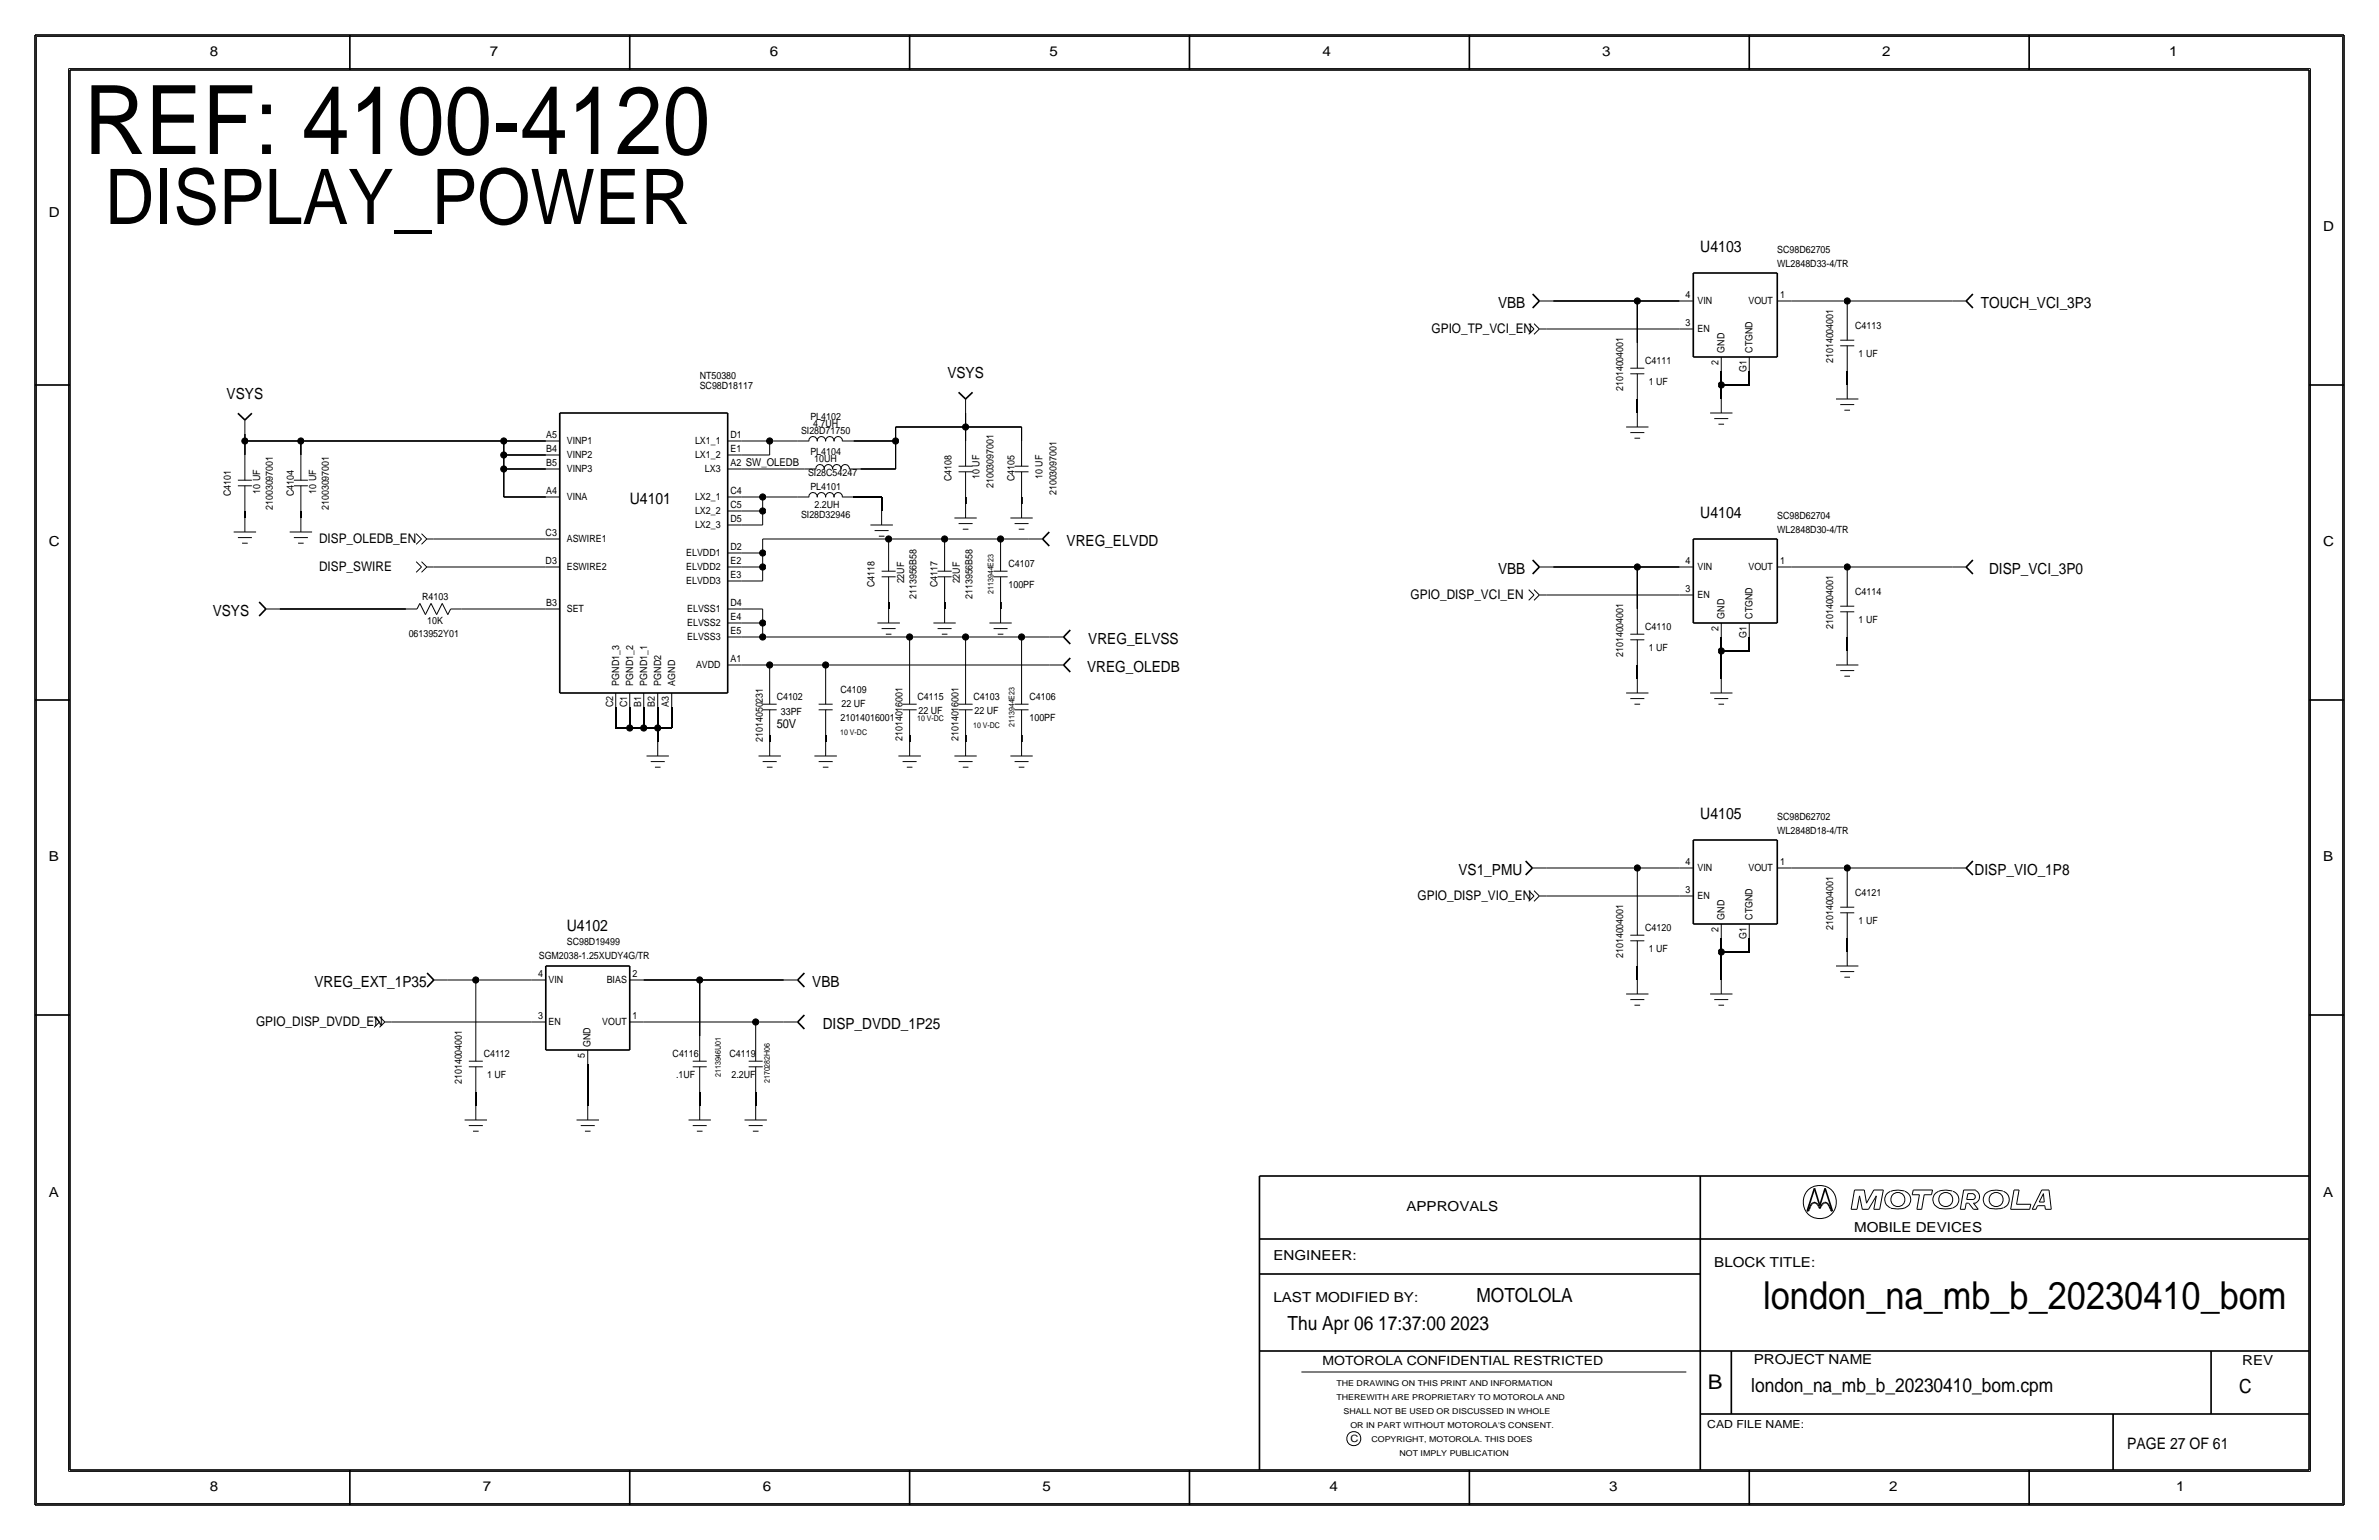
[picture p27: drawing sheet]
<svg xmlns="http://www.w3.org/2000/svg" width="432mm" height="279mm" viewBox="0 0 432 279" stroke-linecap="round" stroke-linejoin="round" font-family="sans-serif">
<defs><g id="words">
<text font-size="17.4" x="15.2" y="27.9">REF: 4100-4120</text>
<text font-size="13.9" x="19" y="40.6">DISPLAY_POWER</text>
<text font-size="7" x="320" y="237.5">london_na_mb_b_20230410_bom</text>
<text font-size="3.7" x="310" y="252.1">B</text>
<g font-size="3.5">
<text x="268" y="236.2">MOTOLOLA</text>
<text x="233.7" y="241.3">Thu Apr 06 17:37:00 2023</text>
<text x="317.9" y="252.6">london_na_mb_b_20230410_bom.cpm</text>
<text x="406.4" y="252.7">C</text>
</g>
<g font-size="2.9">
<text x="308.6" y="45.7">U4103</text>
<text x="114.3" y="91.4">U4101</text>
<text x="308.6" y="94">U4104</text>
<text x="308.6" y="148.6">U4105</text>
<text x="102.9" y="168.9">U4102</text>
<text x="386.1" y="262.9">PAGE 27 OF 61</text>
</g>
<g font-size="2.8">
<text x="271.9" y="55.9">VBB</text>
<text x="359.5" y="55.9">TOUCH_VCI_3P3</text>
<text x="172" y="68.6">VSYS</text>
<text x="41.1" y="72.4">VSYS</text>
<text x="193.6" y="99.1">VREG_ELVDD</text>
<text x="271.9" y="104.1">VBB</text>
<text x="361" y="104.1">DISP_VCI_3P0</text>
<text x="38.6" y="111.8">VSYS</text>
<text x="197.5" y="116.8">VREG_ELVSS</text>
<text x="197.3" y="121.9">VREG_OLEDB</text>
<text x="264.7" y="158.8">VS1_PMU</text>
<text x="358.4" y="158.8">DISP_VIO_1P8</text>
<text x="57.1" y="179.1">VREG_EXT_1P35</text>
<text x="147.4" y="179.1">VBB</text>
<text x="149.3" y="186.7">DISP_DVDD_1P25</text>
</g>
<g font-size="2.5">
<text x="38.1" y="10.2">8</text>
<text x="88.9" y="10.2">7</text>
<text x="139.7" y="10.2">6</text>
<text x="190.5" y="10.2">5</text>
<text x="240" y="10.2">4</text>
<text x="290.8" y="10.2">3</text>
<text x="341.6" y="10.2">2</text>
<text x="393.7" y="10.2">1</text>
<text x="8.9" y="39.4">D</text>
<text x="421.6" y="41.9">D</text>
<text x="8.9" y="99.1">C</text>
<text x="421.6" y="99.1">C</text>
<text x="8.9" y="156.2">B</text>
<text x="421.6" y="156.2">B</text>
<text x="8.9" y="217.2">A</text>
<text x="255.3" y="219.7">APPROVALS</text>
<text x="421.6" y="217.2">A</text>
<text x="336.5" y="223.5">MOBILE DEVICES</text>
<text x="231.1" y="228.6">ENGINEER:</text>
<text x="311.1" y="229.9">BLOCK TITLE:</text>
<text x="231.1" y="236.2">LAST MODIFIED BY:</text>
<text x="318.3" y="247.5">PROJECT NAME</text>
<text x="407" y="247.6">REV</text>
<text x="38.1" y="270.5">8</text>
<text x="87.6" y="270.5">7</text>
<text x="138.4" y="270.5">6</text>
<text x="189.2" y="270.5">5</text>
<text x="241.3" y="270.5">4</text>
<text x="292.1" y="270.5">3</text>
<text x="342.9" y="270.5">2</text>
<text x="395" y="270.5">1</text>
</g>
<g font-size="2.4">
<text x="259.8" y="60.5">GPIO_TP_VCI_EN</text>
<text x="57.9" y="98.6">DISP_OLEDB_EN</text>
<text x="57.9" y="103.6">DISP_SWIRE</text>
<text x="256" y="108.7">GPIO_DISP_VCI_EN</text>
<text x="257.3" y="163.3">GPIO_DISP_VIO_EN</text>
<text x="46.5" y="186.2">GPIO_DISP_DVDD_EN</text>
</g>
<g font-size="2.3">
<text x="141" y="132.1">50V</text>
<text x="240" y="247.6">MOTOROLA CONFIDENTIAL RESTRICTED</text>
</g>
<text font-size="2" x="309.9" y="259.1">CAD FILE NAME:</text>
<g font-size="1.8">
<text x="322.6" y="46">SC98D62705</text>
<text x="322.6" y="48.5">WL2848D33-4/TR</text>
<text x="305.9" y="59.2">3</text>
<text x="305.9" y="54.1">4</text>
<text x="308.1" y="55.2">VIN</text>
<text x="317.3" y="55.2">VOUT</text>
<text x="323.1" y="54.1">1</text>
<text x="336.7" y="59.7">C4113</text>
<text x="308.1" y="60.3">EN</text>
<text x="313" y="64" transform="rotate(-90 313 64)">GND</text>
<text x="318.1" y="64" transform="rotate(-90 318.1 64)">CTGND</text>
<text x="332.7" y="65.9" transform="rotate(-90 332.7 65.9)">21014004001</text>
<text x="337.3" y="64.8">1 UF</text>
<text x="127" y="68.7">NT50380</text>
<text x="127" y="70.6">SC98D18117</text>
<text x="294.6" y="71" transform="rotate(-90 294.6 71)">21014004001</text>
<text x="298.6" y="66">C4111</text>
<text x="299.2" y="69.8">1 UF</text>
<text x="311.9" y="66.2" transform="rotate(-90 311.9 66.2)">2</text>
<text x="317" y="67.4" transform="rotate(-90 317 67.4)">G1</text>
<text x="147.1" y="76.2">PL4102</text>
<text x="147.6" y="77.5">4.7UH</text>
<text x="99.1" y="82">B4</text>
<text x="99.1" y="79.5">A5</text>
<text x="102.9" y="80.6">VINP1</text>
<text x="102.9" y="83.1">VINP2</text>
<text x="126.2" y="83.1">LX1_2</text>
<text x="126.2" y="80.6">LX1_1</text>
<text x="132.6" y="82">E1</text>
<text x="132.6" y="79.5">D1</text>
<text x="145.4" y="78.7">SI28D71750</text>
<text x="147.1" y="82.5">PL4104</text>
<text x="147.8" y="83.8">10UH</text>
<text x="47.2" y="89.6" transform="rotate(-90 47.2 89.6)">10 UF</text>
<text x="57.4" y="89.6" transform="rotate(-90 57.4 89.6)">10 UF</text>
<text x="99.1" y="84.6">B5</text>
<text x="99.1" y="89.7">A4</text>
<text x="102.9" y="85.6">VINP3</text>
<text x="127.9" y="85.6">LX3</text>
<text x="132.6" y="84.6">A2 SW_OLEDB</text>
<text x="132.6" y="89.7">C4</text>
<text x="146.7" y="86.4">SI28C54247</text>
<text x="147.1" y="88.9">PL4101</text>
<text x="172.7" y="87.3" transform="rotate(-90 172.7 87.3)">C4108</text>
<text x="177.8" y="86.9" transform="rotate(-90 177.8 86.9)">10 UF</text>
<text x="180.3" y="88.6" transform="rotate(-90 180.3 88.6)">21003097001</text>
<text x="184.1" y="87.3" transform="rotate(-90 184.1 87.3)">C4105</text>
<text x="189.2" y="86.9" transform="rotate(-90 189.2 86.9)">10 UF</text>
<text x="191.8" y="89.9" transform="rotate(-90 191.8 89.9)">21003097001</text>
<text x="41.9" y="90" transform="rotate(-90 41.9 90)">C4101</text>
<text x="49.5" y="92.6" transform="rotate(-90 49.5 92.6)">21003097001</text>
<text x="53.3" y="90" transform="rotate(-90 53.3 90)">C4104</text>
<text x="59.7" y="92.6" transform="rotate(-90 59.7 92.6)">21003097001</text>
<text x="102.9" y="90.7">VINA</text>
<text x="126.2" y="90.7">LX2_1</text>
<text x="126.2" y="95.8">LX2_3</text>
<text x="126.2" y="93.3">LX2_2</text>
<text x="132.6" y="94.7">D5</text>
<text x="132.6" y="92.2">C5</text>
<text x="145.4" y="94">SI28D32946</text>
<text x="147.8" y="92.2">2.2UH</text>
<text x="322.6" y="94.2">SC98D62704</text>
<text x="99" y="97.3">C3</text>
<text x="102.9" y="98.3">ASWIRE1</text>
<text x="124.5" y="100.9">ELVDD1</text>
<text x="132.6" y="99.8">D2</text>
<text x="322.6" y="96.8">WL2848D30-4/TR</text>
<text x="99" y="102.4">D3</text>
<text x="102.9" y="103.4">ESWIRE2</text>
<text x="124.5" y="103.4">ELVDD2</text>
<text x="124.5" y="106">ELVDD3</text>
<text x="132.6" y="104.9">E3</text>
<text x="132.6" y="102.3">E2</text>
<text x="158.7" y="106.5" transform="rotate(-90 158.7 106.5)">C4118</text>
<text x="164.1" y="105.9" transform="rotate(-90 164.1 105.9)">22UF</text>
<text x="170.2" y="106.5" transform="rotate(-90 170.2 106.5)">C4117</text>
<text x="174.2" y="105.9" transform="rotate(-90 174.2 105.9)">22UF</text>
<text x="183" y="106.7">100PF</text>
<text x="183" y="102.9">C4107</text>
<text x="305.9" y="107.4">3</text>
<text x="305.9" y="102.4">4</text>
<text x="308.1" y="103.5">VIN</text>
<text x="317.3" y="103.5">VOUT</text>
<text x="323.1" y="102.4">1</text>
<text x="336.7" y="107.9">C4114</text>
<text x="76.6" y="108.9">R4103</text>
<text x="77.6" y="113.1">10K</text>
<text x="99.1" y="110">B3</text>
<text x="102.9" y="111">SET</text>
<text x="124.7" y="113.6">ELVSS2</text>
<text x="124.7" y="111">ELVSS1</text>
<text x="132.6" y="112.5">E4</text>
<text x="132.6" y="110">D4</text>
<text x="166.4" y="108.7" transform="rotate(-90 166.4 108.7)">2113956B58</text>
<text x="176.5" y="108.7" transform="rotate(-90 176.5 108.7)">2113956B58</text>
<text x="308.1" y="108.6">EN</text>
<text x="313" y="112.3" transform="rotate(-90 313 112.3)">GND</text>
<text x="318.1" y="112.3" transform="rotate(-90 318.1 112.3)">CTGND</text>
<text x="337.3" y="113">1 UF</text>
<text x="74.2" y="115.6">0613952Y01</text>
<text x="124.7" y="116.1">ELVSS3</text>
<text x="132.6" y="115.1">E5</text>
<text x="294.6" y="119.2" transform="rotate(-90 294.6 119.2)">21014004001</text>
<text x="298.6" y="114.3">C4110</text>
<text x="299.2" y="118.1">1 UF</text>
<text x="311.9" y="114.4" transform="rotate(-90 311.9 114.4)">2</text>
<text x="317" y="115.7" transform="rotate(-90 317 115.7)">G1</text>
<text x="332.7" y="114.1" transform="rotate(-90 332.7 114.1)">21014004001</text>
<text x="112.4" y="124.4" transform="rotate(-90 112.4 124.4)">PGND1_3</text>
<text x="114.9" y="124.4" transform="rotate(-90 114.9 124.4)">PGND1_2</text>
<text x="117.4" y="124.4" transform="rotate(-90 117.4 124.4)">PGND1_1</text>
<text x="120" y="124.4" transform="rotate(-90 120 124.4)">PGND2</text>
<text x="122.5" y="124.4" transform="rotate(-90 122.5 124.4)">AGND</text>
<text x="126.3" y="121.2">AVDD</text>
<text x="132.6" y="120.1">A1</text>
<text x="152.6" y="125.7">C4109</text>
<text x="111.3" y="128.3" transform="rotate(-90 111.3 128.3)">C2</text>
<text x="113.8" y="128.3" transform="rotate(-90 113.8 128.3)">C1</text>
<text x="116.4" y="128.2" transform="rotate(-90 116.4 128.2)">B1</text>
<text x="118.9" y="128.2" transform="rotate(-90 118.9 128.2)">B2</text>
<text x="121.4" y="128.2" transform="rotate(-90 121.4 128.2)">A3</text>
<text x="141" y="127">C4102</text>
<text x="141.7" y="129.8">33PF</text>
<text x="152.6" y="130.8">21014016001</text>
<text x="152.7" y="128.3">22 UF</text>
<text x="166.5" y="127">C4115</text>
<text x="166.7" y="129.5">22 UF</text>
<text x="176.7" y="127">C4103</text>
<text x="176.9" y="129.5">22 UF</text>
<text x="186.9" y="130.8">100PF</text>
<text x="186.9" y="127">C4106</text>
<text x="138.4" y="134.6" transform="rotate(-90 138.4 134.6)">21014050231</text>
<text x="163.8" y="134.5" transform="rotate(-90 163.8 134.5)">21014016001</text>
<text x="174" y="134.5" transform="rotate(-90 174 134.5)">21014016001</text>
<text x="322.6" y="148.8">SC98D62702</text>
<text x="322.6" y="151.4">WL2848D18-4/TR</text>
<text x="305.9" y="157">4</text>
<text x="308.1" y="158.1">VIN</text>
<text x="317.3" y="158.1">VOUT</text>
<text x="323.1" y="157">1</text>
<text x="305.9" y="162.1">3</text>
<text x="308.1" y="163.2">EN</text>
<text x="313" y="166.9" transform="rotate(-90 313 166.9)">GND</text>
<text x="318.1" y="166.9" transform="rotate(-90 318.1 166.9)">CTGND</text>
<text x="336.7" y="162.6">C4121</text>
<text x="337.3" y="167.6">1 UF</text>
<text x="97.8" y="174">SGM2038-1.25XUDY4G/TR</text>
<text x="102.9" y="171.5">SC98D19499</text>
<text x="294.6" y="173.8" transform="rotate(-90 294.6 173.8)">21014004001</text>
<text x="298.6" y="168.9">C4120</text>
<text x="299.2" y="172.7">1 UF</text>
<text x="311.9" y="169" transform="rotate(-90 311.9 169)">2</text>
<text x="317" y="170.3" transform="rotate(-90 317 170.3)">G1</text>
<text x="332.7" y="168.8" transform="rotate(-90 332.7 168.8)">21014004001</text>
<text x="97.7" y="177.3">4</text>
<text x="99.6" y="178.3">VIN</text>
<text x="110.1" y="178.3">BIAS</text>
<text x="114.8" y="177.3">2</text>
<text x="97.7" y="184.9">3</text>
<text x="99.6" y="185.9">EN</text>
<text x="109.3" y="185.9">VOUT</text>
<text x="114.8" y="184.9">1</text>
<text x="87.8" y="191.8">C4112</text>
<text x="106.2" y="191.9" transform="rotate(-90 106.2 191.9)">5</text>
<text x="107.2" y="190" transform="rotate(-90 107.2 190)">GND</text>
<text x="122.1" y="191.8">C4116</text>
<text x="132.4" y="191.8">C4119</text>
<text x="83.8" y="196.7" transform="rotate(-90 83.8 196.7)">21014004001</text>
<text x="88.4" y="195.6">1 UF</text>
<text x="122.7" y="195.6">.1UF</text>
<text x="132.8" y="195.6">2.2UF</text>
<text x="245.1" y="261.6">C</text>
</g>
<g font-size="1.5">
<text x="242.6" y="251.5">THE DRAWING ON THIS PRINT AND INFORMATION</text>
<text x="242.6" y="254">THEREWITH ARE PROPRIETARY TO MOTOROLA AND</text>
<text x="243.8" y="256.5">SHALL NOT BE USED OR DISCUSSED IN WHOLE</text>
<text x="245.1" y="259.1">OR IN PART WITHOUT MOTOROLA'S CONSENT.</text>
<text x="248.9" y="261.6">COPYRIGHT, MOTOROLA. THIS DOES</text>
<text x="254" y="264.2">NOT IMPLY PUBLICATION</text>
</g>
<g font-size="1.4">
<text x="180.3" y="107.8" transform="rotate(-90 180.3 107.8)">2113944E23</text>
<text x="166.5" y="130.8">10 V-DC</text>
<text x="184.1" y="131.9" transform="rotate(-90 184.1 131.9)">2113944E23</text>
<text x="152.5" y="133.3">10 V-DC</text>
<text x="176.6" y="132.1">10 V-DC</text>
<text x="130.8" y="195.4" transform="rotate(-90 130.8 195.4)">2113946U01</text>
<text x="139.7" y="196.5" transform="rotate(-90 139.7 196.5)">2170282H06</text>
</g>
</g></defs>
<!-- layer: Nets -->
<g fill="none" stroke="#000" stroke-width=".18">
<path d="M280.7 59.7h24.1zM281.9 54.6h15.3zM297.2 54.6v7.6zM297.2 54.6h7.6zM325.1 54.6h10.2zM335.3 54.6v2.6zM335.3 54.6h19zM44.4 78.7v1.3zM162.6 77.5h12.7zM162.6 77.5v2.5zM175.3 77.5v2.5zM175.3 74.9v2.6z"/>
<path d="M175.3 77.5h10.1zM185.4 77.5v2.5zM297.2 72.4v2.5zM312.4 69.8v2.6zM312.4 67.3v2.5zM312.4 69.8h5.1zM317.5 67.3v2.5zM335.3 67.3v2.5zM44.4 92.7v1.3zM44.4 80v2.5zM44.4 80h10.2zM54.6 92.7v1.3z"/>
<path d="M54.6 80v2.5zM54.6 80h36.8zM78.7 97.8h20.4zM91.4 80h7.7zM91.4 80v2.5zM91.4 82.5h7.7zM91.4 82.5v2.6zM91.4 85.1h7.7zM91.4 85.1v5.1zM91.4 90.2h7.7zM134.6 85.1h11.4zM134.6 82.5h5.1z"/>
<path d="M134.6 80h5.1zM134.6 90.2h3.8zM134.6 92.7h3.8zM134.6 95.2h3.8zM138.4 97.8h22.9zM138.4 97.8v2.5zM138.4 90.2h6.4zM138.4 90.2v2.5zM138.4 92.7v2.5zM139.7 80v2.5zM139.7 80h5.1zM154.9 90.2h5.1z"/>
<path d="M154.9 80h7.7zM156.2 85.1h6.4zM160 90.2v2.5zM161.3 97.8v1.3zM161.3 97.8h10.1zM162.6 80v5.1zM171.4 97.8v1.3zM171.4 97.8h10.2zM175.3 90.2v1.2zM181.6 97.8v1.3zM181.6 97.8h5.1zM185.4 90.2v1.2z"/>
<path d="M50.8 110.5h22.9zM78.7 102.9h20.4zM83.8 110.5h15.3zM134.6 115.6h3.8zM134.6 113h3.8zM134.6 110.5h3.8zM134.6 105.4h3.8zM134.6 100.3h3.8zM134.6 102.9h3.8zM138.4 115.6h26.7zM138.4 113v2.6zM138.4 110.5v2.5z"/>
<path d="M138.4 102.9v2.5zM138.4 100.3v2.6zM161.3 109.2v1.3zM165.1 115.6v7.6zM165.1 115.6h10.2zM171.4 109.2v1.3zM175.3 115.6v7.6zM175.3 115.6h10.1zM181.6 109.2v1.3zM185.4 115.6v7.6zM185.4 115.6h5.1zM280.7 107.9h24.1z"/>
<path d="M281.9 102.9h15.3zM297.2 102.9v7.6zM297.2 102.9h7.6zM312.4 118.1v5.1zM312.4 115.6v2.5zM312.4 118.1h5.1zM317.5 115.6v2.5zM325.1 102.9h10.2zM335.3 115.6v2.5zM335.3 102.9v2.5zM335.3 102.9h19zM111.8 132.1h2.5z"/>
<path d="M111.8 128.3v3.8zM114.3 132.1h2.5zM114.3 128.3v3.8zM116.8 128.3v3.8zM116.8 132.1h2.6zM119.4 132.1v2.5zM119.4 128.3v3.8zM119.4 132.1h2.5zM121.9 128.3v3.8zM134.6 120.7h5.1zM139.7 133.3v1.3zM139.7 120.7v2.5z"/>
<path d="M139.7 120.7h10.2zM149.9 133.3v1.3zM149.9 120.7v2.5zM149.9 120.7h40.6zM165.1 133.3v1.3zM175.3 133.3v1.3zM185.4 133.3v1.3zM297.2 120.7v2.5zM280.7 157.5h16.5zM297.2 157.5v7.6zM297.2 157.5h7.6zM325.1 157.5h10.2z"/>
<path d="M335.3 157.5v2.5zM335.3 157.5h19zM81.3 177.8h5.1zM86.4 177.8v10.2zM86.4 177.8h10.1zM116.8 177.8h10.2zM127 177.8v10.2zM127 177.8h15.2zM280.7 162.6h24.1zM297.2 175.3v2.5zM312.4 172.7v5.1zM312.4 170.2v2.5z"/>
<path d="M312.4 172.7h5.1zM317.5 170.2v2.5zM335.3 170.2v2.5zM71.1 185.4h25.4zM86.4 198.1v2.6zM106.7 193v7.7zM116.8 185.4h20.4zM127 198.1v2.6zM137.2 198.1v2.6zM137.2 185.4v2.6zM137.2 185.4h5z"/>
</g>
<g fill="#000" stroke="#000" stroke-width=".18">
<circle cx="297.2" cy="54.6" r=".56"/>
<circle cx="335.3" cy="54.6" r=".56"/>
<circle cx="175.3" cy="77.5" r=".56"/>
<circle cx="312.4" cy="69.8" r=".56"/>
<circle cx="44.4" cy="80" r=".56"/>
<circle cx="54.6" cy="80" r=".56"/>
<circle cx="91.4" cy="85.1" r=".56"/>
<circle cx="91.4" cy="82.5" r=".56"/>
<circle cx="91.4" cy="80" r=".56"/>
<circle cx="138.4" cy="90.2" r=".56"/>
<circle cx="138.4" cy="92.7" r=".56"/>
<circle cx="139.7" cy="80" r=".56"/>
<circle cx="161.3" cy="97.8" r=".56"/>
<circle cx="162.6" cy="80" r=".56"/>
<circle cx="171.4" cy="97.8" r=".56"/>
<circle cx="181.6" cy="97.8" r=".56"/>
<circle cx="138.4" cy="113" r=".56"/>
<circle cx="138.4" cy="115.6" r=".56"/>
<circle cx="138.4" cy="102.9" r=".56"/>
<circle cx="138.4" cy="100.3" r=".56"/>
<circle cx="165.1" cy="115.6" r=".56"/>
<circle cx="175.3" cy="115.6" r=".56"/>
<circle cx="185.4" cy="115.6" r=".56"/>
<circle cx="297.2" cy="102.9" r=".56"/>
<circle cx="312.4" cy="118.1" r=".56"/>
<circle cx="335.3" cy="102.9" r=".56"/>
<circle cx="114.3" cy="132.1" r=".56"/>
<circle cx="116.8" cy="132.1" r=".56"/>
<circle cx="119.4" cy="132.1" r=".56"/>
<circle cx="139.7" cy="120.6" r=".56"/>
<circle cx="149.9" cy="120.6" r=".56"/>
<circle cx="297.2" cy="157.5" r=".56"/>
<circle cx="335.3" cy="157.5" r=".56"/>
<circle cx="86.4" cy="177.8" r=".56"/>
<circle cx="127" cy="177.8" r=".56"/>
<circle cx="312.4" cy="172.7" r=".56"/>
<circle cx="137.2" cy="185.4" r=".56"/>
</g>
<!-- layer: Components -->
<g fill="none" stroke="#000" stroke-width=".18">
<path d="M277.5 58.7l.9 1zM278.4 59.7l-.9 1zM278.4 58.7l1 1zM279.4 59.7l-1 1zM279.4 59.7h1.3zM279.4 54.6h2.5zM304.8 59.7h2.5zM304.8 54.6h2.5zM322.6 54.6h2.5zM335.3 57.2v4.5zM354.3 54.6h2.6zM44.4 76.2v2.5z"/>
<path d="M175.3 72.4v2.5zM295.1 77.5h4.1zM295.9 78.5h2.5zM295.9 66.8h2.5zM295.9 67.8h2.5zM296.7 79.5h1zM297.2 74.9v2.6zM297.2 67.8v4.6zM297.2 62.2v4.6zM310.4 74.9h4.1zM311.1 75.9h2.6zM311.9 77h1z"/>
<path d="M312.4 64.8v2.5zM312.4 72.4v2.5zM317.5 64.8v2.5zM333.2 72.4h4.1zM334 73.4h2.5zM334 61.7h2.5zM334 62.7h2.5zM334.8 74.4h1zM335.3 69.8v2.6zM335.3 62.7v4.6zM42.4 96.5h4.1zM43.2 87.1h2.5z"/>
<path d="M43.2 88.1h2.5zM43.2 97.5h2.5zM43.9 98.6h1.1zM44.4 88.1v4.6zM44.4 82.5v4.6zM44.4 94v2.5zM52.6 96.5h4zM53.3 87.1h2.6zM53.3 88.1h2.6zM53.3 97.5h2.6zM54.1 98.6h1zM54.6 88.1v4.6z"/>
<path d="M54.6 82.5v4.6zM54.6 94v2.5zM75.5 96.8l1 1zM76.5 97.8l-1 1zM76.5 96.8l1 1zM77.5 97.8l-1 1zM77.5 97.8h1.2zM99.1 85.1h2.5zM99.1 82.5h2.5zM99.1 80h2.5zM99.1 90.2h2.5zM99.1 97.8h2.5z"/>
<path d="M132.1 85.1h2.5zM132.1 95.2h2.5zM132.1 92.7h2.5zM132.1 90.2h2.5zM132.1 82.5h2.5zM132.1 80h2.5zM144.8 80h2zM144.8 90.2h2zM146 85.1h2.1zM146.8 80.1a.75 .75 0 0 1 .7-.9 .75 .75 0 0 1 .8 .9M146.8 90.2a.75 .75 0 0 1 .7-.8 .75 .75 0 0 1 .8 .8M148.1 85.1a.75 .75 0 0 1 .7-.8 .75 .75 0 0 1 .8 .8"/>
<path d="M148.3 80.1a.75 .75 0 0 1 .8-.9 .75 .75 0 0 1 .7 .9M148.3 90.2a.75 .75 0 0 1 .8-.8 .75 .75 0 0 1 .7 .8M149.6 85.1a.75 .75 0 0 1 .7-.8 .75 .75 0 0 1 .8 .8M149.9 80.1a.75 .75 0 0 1 .7-.9 .75 .75 0 0 1 .7 .9M149.9 90.2a.75 .75 0 0 1 .7-.8 .75 .75 0 0 1 .7 .8M151.1 85.1a.75 .75 0 0 1 .8-.8 .75 .75 0 0 1 .7 .8M151.4 80.1a.75 .75 0 0 1 .7-.9 .75 .75 0 0 1 .8 .9M151.4 90.2a.75 .75 0 0 1 .7-.8 .75 .75 0 0 1 .8 .8M152.7 85.1a.75 .75 0 0 1 .7-.8 .75 .75 0 0 1 .7 .8M152.9 80h2zM152.9 90.2h2zM154.2 85.1h2z"/>
<path d="M158 95.2h4.1zM158.7 96.3h2.6zM159.5 97.3h1zM160 92.7v2.5zM161.3 99.1v4.5zM171.4 99.1v4.5zM173.2 94h4.1zM174 95h2.5zM174 84.6h2.5zM174 85.6h2.5zM174.8 96h1zM175.3 91.4v2.6z"/>
<path d="M175.3 85.6v4.6zM175.3 80v4.6zM181.6 99.1v4.5zM183.4 94h4.1zM184.1 95h2.6zM184.1 84.6h2.6zM184.1 85.6h2.6zM184.9 96h1zM185.4 91.4v2.6zM185.4 85.6v4.6zM185.4 80v4.6zM186.7 97.8h2.5z"/>
<path d="M48.3 110.5h2.5zM73.7 110.5h2zM75.5 103.8l1-.9zM75.5 101.9l1 1zM76.2 109.5l-.5 1zM76.2 109.5l1 2zM76.5 101.9l1 1zM76.5 103.8l1-.9zM77.5 102.9h1.2zM78.2 109.5l-1 2zM78.2 109.5l1 2zM80.3 109.5l-1.1 2z"/>
<path d="M80.3 109.5l1 2zM81.8 110.5h2zM81.8 110.5l-.5 1zM99.1 110.5h2.5zM99.1 102.9h2.5zM132.1 115.6h2.5zM132.1 113h2.5zM132.1 110.5h2.5zM132.1 105.4h2.5zM132.1 102.9h2.5zM132.1 100.3h2.5zM159.3 113h4z"/>
<path d="M160 114h2.6zM160 103.6h2.6zM160 104.6h2.6zM160.8 115.1h1zM161.3 110.5v2.5zM161.3 104.6v4.6zM169.4 113h4.1zM170.2 103.6h2.5zM170.2 104.6h2.5zM170.2 114h2.5zM170.9 115.1h1.1zM171.4 104.6v4.6z"/>
<path d="M171.4 110.5v2.5zM179.6 113h4zM180.3 114h2.6zM180.3 103.6h2.6zM180.3 104.6h2.6zM181.1 115.1h1zM181.6 110.5v2.5zM181.6 104.6v4.6zM190.5 115.6h2.5zM277.5 107l.9 .9zM278.4 107.9l-.9 1zM278.4 107l1 .9z"/>
<path d="M279.4 107.9l-1 1zM279.4 107.9h1.3zM279.4 102.9h2.5zM295.9 115.1h2.5zM295.9 116.1h2.5zM297.2 116.1v4.6zM297.2 110.5v4.6zM304.8 107.9h2.5zM304.8 102.9h2.5zM312.4 113v2.6zM317.5 113v2.6zM322.6 102.9h2.5z"/>
<path d="M334 110h2.5zM334 111h2.5zM335.3 118.1v2.6zM335.3 111v4.6zM335.3 105.4v4.6zM354.3 102.9h2.6zM111.8 125.7v2.6zM114.3 125.7v2.6zM116.8 125.7v2.6zM117.3 137.2h4.1zM118.1 138.2h2.5zM118.9 139.2h1z"/>
<path d="M119.4 134.6v2.6zM119.4 125.7v2.6zM121.9 125.7v2.6zM132.1 120.7h2.5zM137.7 137.2h4zM138.4 138.2h2.6zM138.4 127.8h2.6zM138.4 128.8h2.6zM139.2 139.2h1zM139.7 134.6v2.6zM139.7 128.8v4.5zM139.7 123.2v4.6z"/>
<path d="M147.8 137.2h4.1zM148.6 127.8h2.5zM148.6 128.8h2.5zM148.6 138.2h2.5zM149.4 139.2h1zM149.9 128.8v4.5zM149.9 123.2v4.6zM149.9 134.6v2.6zM163.1 137.2h4zM163.8 138.2h2.6zM163.8 127.8h2.6zM163.8 128.8h2.6z"/>
<path d="M164.6 139.2h1zM165.1 134.6v2.6zM165.1 128.8v4.5zM165.1 123.2v4.6zM173.2 137.2h4.1zM174 127.8h2.5zM174 128.8h2.5zM174 138.2h2.5zM174.8 139.2h1zM175.3 128.8v4.5zM175.3 123.2v4.6zM175.3 134.6v2.6z"/>
<path d="M183.4 137.2h4.1zM184.1 127.8h2.6zM184.1 128.8h2.6zM184.1 138.2h2.6zM184.9 139.2h1zM185.4 128.8v4.5zM185.4 123.2v4.6zM185.4 134.6v2.6zM190.5 120.7h2.5zM295.1 125.7h4.1zM295.9 126.7h2.5zM296.7 127.8h1z"/>
<path d="M297.2 123.2v2.5zM310.4 125.7h4.1zM311.1 126.7h2.6zM311.9 127.8h1zM312.4 123.2v2.5zM333.2 120.7h4.1zM334 121.7h2.5zM334.8 122.7h1zM278.1 157.5h2.6zM304.8 157.5h2.5zM322.6 157.5h2.5zM354.3 157.5h2.6z"/>
<path d="M78.7 177.8h2.6zM96.5 177.8h2.6zM114.3 177.8h2.5zM142.2 177.8h2.6zM277.5 161.6l.9 1zM278.4 162.6l-.9 .9zM278.4 161.6l1 1zM279.4 162.6l-1 .9zM279.4 162.6h1.3zM295.9 169.7h2.5zM295.9 170.7h2.5zM297.2 170.7v4.6z"/>
<path d="M297.2 165.1v4.6zM297.2 177.8v2.5zM304.8 162.6h2.5zM312.4 167.6v2.6zM312.4 177.8v2.5zM317.5 167.6v2.6zM333.2 175.3h4.1zM334 164.6h2.5zM334 165.6h2.5zM334 176.3h2.5zM334.8 177.3h1zM335.3 165.6v4.6z"/>
<path d="M335.3 160v4.6zM335.3 172.7v2.6zM67.9 184.5l1 .9zM68.9 185.4l-1 1zM68.9 184.5l.9 .9zM68.9 186.4l.9-1zM69.8 185.4h1.3zM85.1 192.5h2.5zM85.1 193.5h2.5zM86.4 193.5v4.6zM86.4 188v4.5zM96.5 185.4h2.6z"/>
<path d="M106.7 190.5v2.5zM114.3 185.4h2.5zM125.7 193.5h2.6zM125.7 192.5h2.6zM127 188v4.5zM127 193.5v4.6zM135.9 192.5h2.5zM135.9 193.5h2.5zM137.2 193.5v4.6zM137.2 188v4.5zM142.2 185.4h2.6zM295.1 180.3h4.1z"/>
<path d="M295.9 181.4h2.5zM296.7 182.4h1zM310.4 180.3h4.1zM311.1 181.4h2.6zM311.9 182.4h1zM84.3 203.2h4.1zM85.1 204.2h2.5zM85.9 205.2h1zM86.4 200.7v2.5zM104.6 203.2h4.1zM105.4 204.2h2.5zM106.2 205.2h1z"/>
<path d="M106.7 200.7v2.5zM125 203.2h4zM125.7 204.2h2.6zM126.5 205.2h1zM127 200.7v2.5zM135.1 203.2h4.1zM135.9 204.2h2.5zM136.7 205.2h1zM137.2 200.7v2.5z"/>
</g>
<g fill="none" stroke="#000" stroke-width=".3">
<path d="M278.2 53.3l1.2 1.3zM279.4 54.6l-1.2 1.3zM307.3 49.5v15.3zM307.3 49.5h15.3zM322.6 49.5v15.3zM356.9 54.6l1.2 1.3zM358.1 53.3l-1.2 1.3zM43.2 75l1.2 1.2zM44.4 76.2l1.3-1.2zM101.6 74.9h30.5zM101.6 74.9v50.8zM132.1 74.9v50.8z"/>
<path d="M174 71.2l1.3 1.2zM175.3 72.4l1.2-1.2zM307.3 64.8h15.3zM189.2 97.8l1.2 1.3zM190.4 96.5l-1.2 1.3zM307.3 97.8v15.2zM307.3 97.8h15.3zM322.6 97.8v15.2zM47 109.2l1.3 1.3zM48.3 110.5l-1.3 1.3zM193 115.6l1.3 1.2zM194.3 114.3l-1.3 1.3z"/>
<path d="M194.3 119.4l-1.3 1.3zM278.2 101.6l1.2 1.3zM279.4 102.9l-1.2 1.2zM307.3 113h15.3zM356.9 102.9l1.2 1.2zM358.1 101.6l-1.2 1.3zM101.6 125.7h30.5zM193 120.7l1.3 1.2zM276.9 156.2l1.2 1.3zM278.1 157.5l-1.2 1.3zM307.3 152.4v15.2zM307.3 152.4h15.3z"/>
<path d="M322.6 152.4v15.2zM356.9 157.5l1.2 1.3zM358.1 156.2l-1.2 1.3zM77.5 176.5l1.2 1.3zM78.7 177.8l-1.2 1.3zM99.1 175.3v15.2zM99.1 175.3h15.2zM114.3 175.3v15.2zM144.8 177.8l1.2 1.3zM146 176.5l-1.2 1.3zM307.3 167.6h15.3zM99.1 190.5h15.2z"/>
<path d="M144.8 185.4l1.2 1.3zM146 184.1l-1.2 1.3z"/>
</g>
<!-- layer: Page Border and Title Block -->
<g fill="none" stroke="#000" stroke-width=".3">
<path d="M6.3 6.4h419.1zM6.3 6.4v266.6zM12.7 12.7h406.4zM12.7 12.7v254zM63.5 6.4v6.3zM114.3 6.4v6.3zM165.1 6.4v6.3zM215.9 6.4v6.3zM266.7 6.4v6.3zM317.5 6.4v6.3zM368.3 6.4v6.3zM419.1 12.7v254z"/>
<path d="M425.4 6.4v266.6zM6.3 69.8h6.4zM419.1 69.8h6.3zM6.3 127h6.4zM419.1 127h6.3zM6.3 184.1h6.4zM419.1 184.1h6.3zM228.6 213.4v53.3zM228.6 213.4h190.5zM308.6 213.4v53.3zM328 219.7h.2zM328.4 219.4l-.2 .3z"/>
<path d="M328.6 218.8l-.2 .6zM328.8 218.5l-.2 .3zM329 218.3l.2-.1zM329 218.3l-.2 .2zM329.2 218.2h.2zM329.3 215.6l1 3.1zM329.3 215.6l-1.3 4.1zM329.4 218.2l.2 .1zM329.6 218.3l.3 .2zM329.9 218.5l.2 .3zM330.1 218.8l.2 .5zM330.5 218.8l-.2 .5z"/>
<path d="M330.8 218.5l-.3 .3zM331 218.3l-.2 .2zM331 218.3l.2-.1zM331.2 218.2h.2zM331.3 215.6l1.3 4.1zM331.3 215.6l-1 3.1zM331.4 218.2l.2 .1zM331.6 218.3l.2 .2zM331.8 218.5l.2 .3zM332 218.8l.3 .6zM332.3 219.4l.1 .3zM332.4 219.7h.2z"/>
<path d="M228.6 224.8h190.5zM228.6 231.1h80zM228.6 245.1h190.5zM308.6 256.5h110.5zM314.2 245.1v11.4zM383.5 256.5v10.2zM401.3 245.1v11.4zM6.3 273h419.1zM12.7 266.7h406.4zM63.5 266.7v6.3zM114.3 266.7v6.3zM165.1 266.7v6.3z"/>
<path d="M215.9 266.7v6.3zM266.7 266.7v6.3zM317.5 266.7v6.3zM368.3 266.7v6.3z"/>
</g>
<g fill="none" stroke="#000" stroke-width=".18">
<path d="M6.6 6.6h418.6zM6.6 6.6v266.2zM12.4 12.4h407zM12.4 12.4v254.6zM419.4 12.4v254.6zM425.2 6.6v266.2zM336 219.4h1.1zM336.6 215.9h1.8zM336.6 215.9l-.6 3.5zM337.5 217l-.4 2.4zM337.5 217l.5 2.4zM338 219.4h1.1z"/>
<path d="M338.4 215.9l.4 2.4zM340.1 215.9l-1.3 2.4zM340.1 215.9h1.7zM340.1 219.4h1.1zM340.6 217l-.5 2.4zM340.6 217l-1.5 2.4zM341.8 215.9l-.6 3.5zM343.1 216.2a1.6 1.6 0 0 0-1 1.5 1.6 1.6 0 0 0 1.1 1.5M345.7 216.1h-.2a4 4 0 0 0-2.3 .1M345.7 216.2a1.59 1.59 0 0 1 1.1 1.5 1.59 1.59 0 0 1-1.1 1.5 5.1 5.1 0 0 1-2.5 0M347.1 216.8h1.3zM347.3 215.9l-.2 .9z"/>
<path d="M347.3 215.9h3.5zM347.9 219.4h.9zM348.4 216.8l-.5 2.6zM349.2 216.8l-.4 2.6zM349.2 216.8h1.4zM350.8 215.9l-.2 .9zM354.4 216.1a3.1 3.1 0 0 0-3.3 .7 1.62 1.62 0 0 0 .8 2.4M354.4 219.2a5.1 5.1 0 0 1-2.5 0M354.5 216.2a1.59 1.59 0 0 1 1 1.5 1.59 1.59 0 0 1-1 1.5M355.8 219.4h.9zM356.4 215.9l-.6 3.5zM356.4 215.9h2.2z"/>
<path d="M356.9 218.3h.4zM356.9 218.3l-.2 1.1zM357 217.6h1.2zM357.2 216.6l-.2 1zM357.2 216.6h1zM357.3 218.3l.9 1.1zM358.1 216.7a.5 .5 0 0 1 .4 .4 .5 .5 0 0 1-.4 .5M358.2 219.4h.9zM358.2 218.3l.9 1.1zM358.2 218.3h.4zM358.5 216a1.24 1.24 0 0 1 .8 1.1 1.24 1.24 0 0 1-.8 1.2M363.5 216.1a3.1 3.1 0 0 0-3.3 .7 1.62 1.62 0 0 0 .8 2.4"/>
<path d="M363.6 219.2a5.1 5.1 0 0 1-2.6 0M363.6 216.2a1.59 1.59 0 0 1 1.1 1.5 1.59 1.59 0 0 1-1.1 1.5M364.9 219.4h3.5zM365.6 215.9l-.7 3.5zM365.6 215.9h.9zM366 218.5h2.6zM366.5 215.9l-.5 2.6zM368.6 218.5l-.2 .9zM368.9 219.4h.6zM369.8 218.7l-.3 .7zM369.8 218.7h1.3zM370.1 218.1h.9z"/>
<path d="M370.6 215.9l-1.7 3.5zM370.6 215.9h1.3zM370.9 216.6l-.8 1.5zM370.9 216.6l.1 1.5zM371.1 218.7l.1 .7zM371.2 219.4h1.1zM371.9 215.9l.4 3.5zM236.2 248.9h69.9zM6.6 272.8h418.6zM12.4 267h407z"/>
<circle cx="330.3" cy="218.1" r="3"/>
<circle cx="344.5" cy="217.6" r="1.28"/>
<circle cx="353.2" cy="217.6" r="1.28"/>
<circle cx="362.3" cy="217.6" r="1.28"/>
<circle cx="245.7" cy="261" r="1.28"/>
</g>
<use href="#words"/>
</svg>
